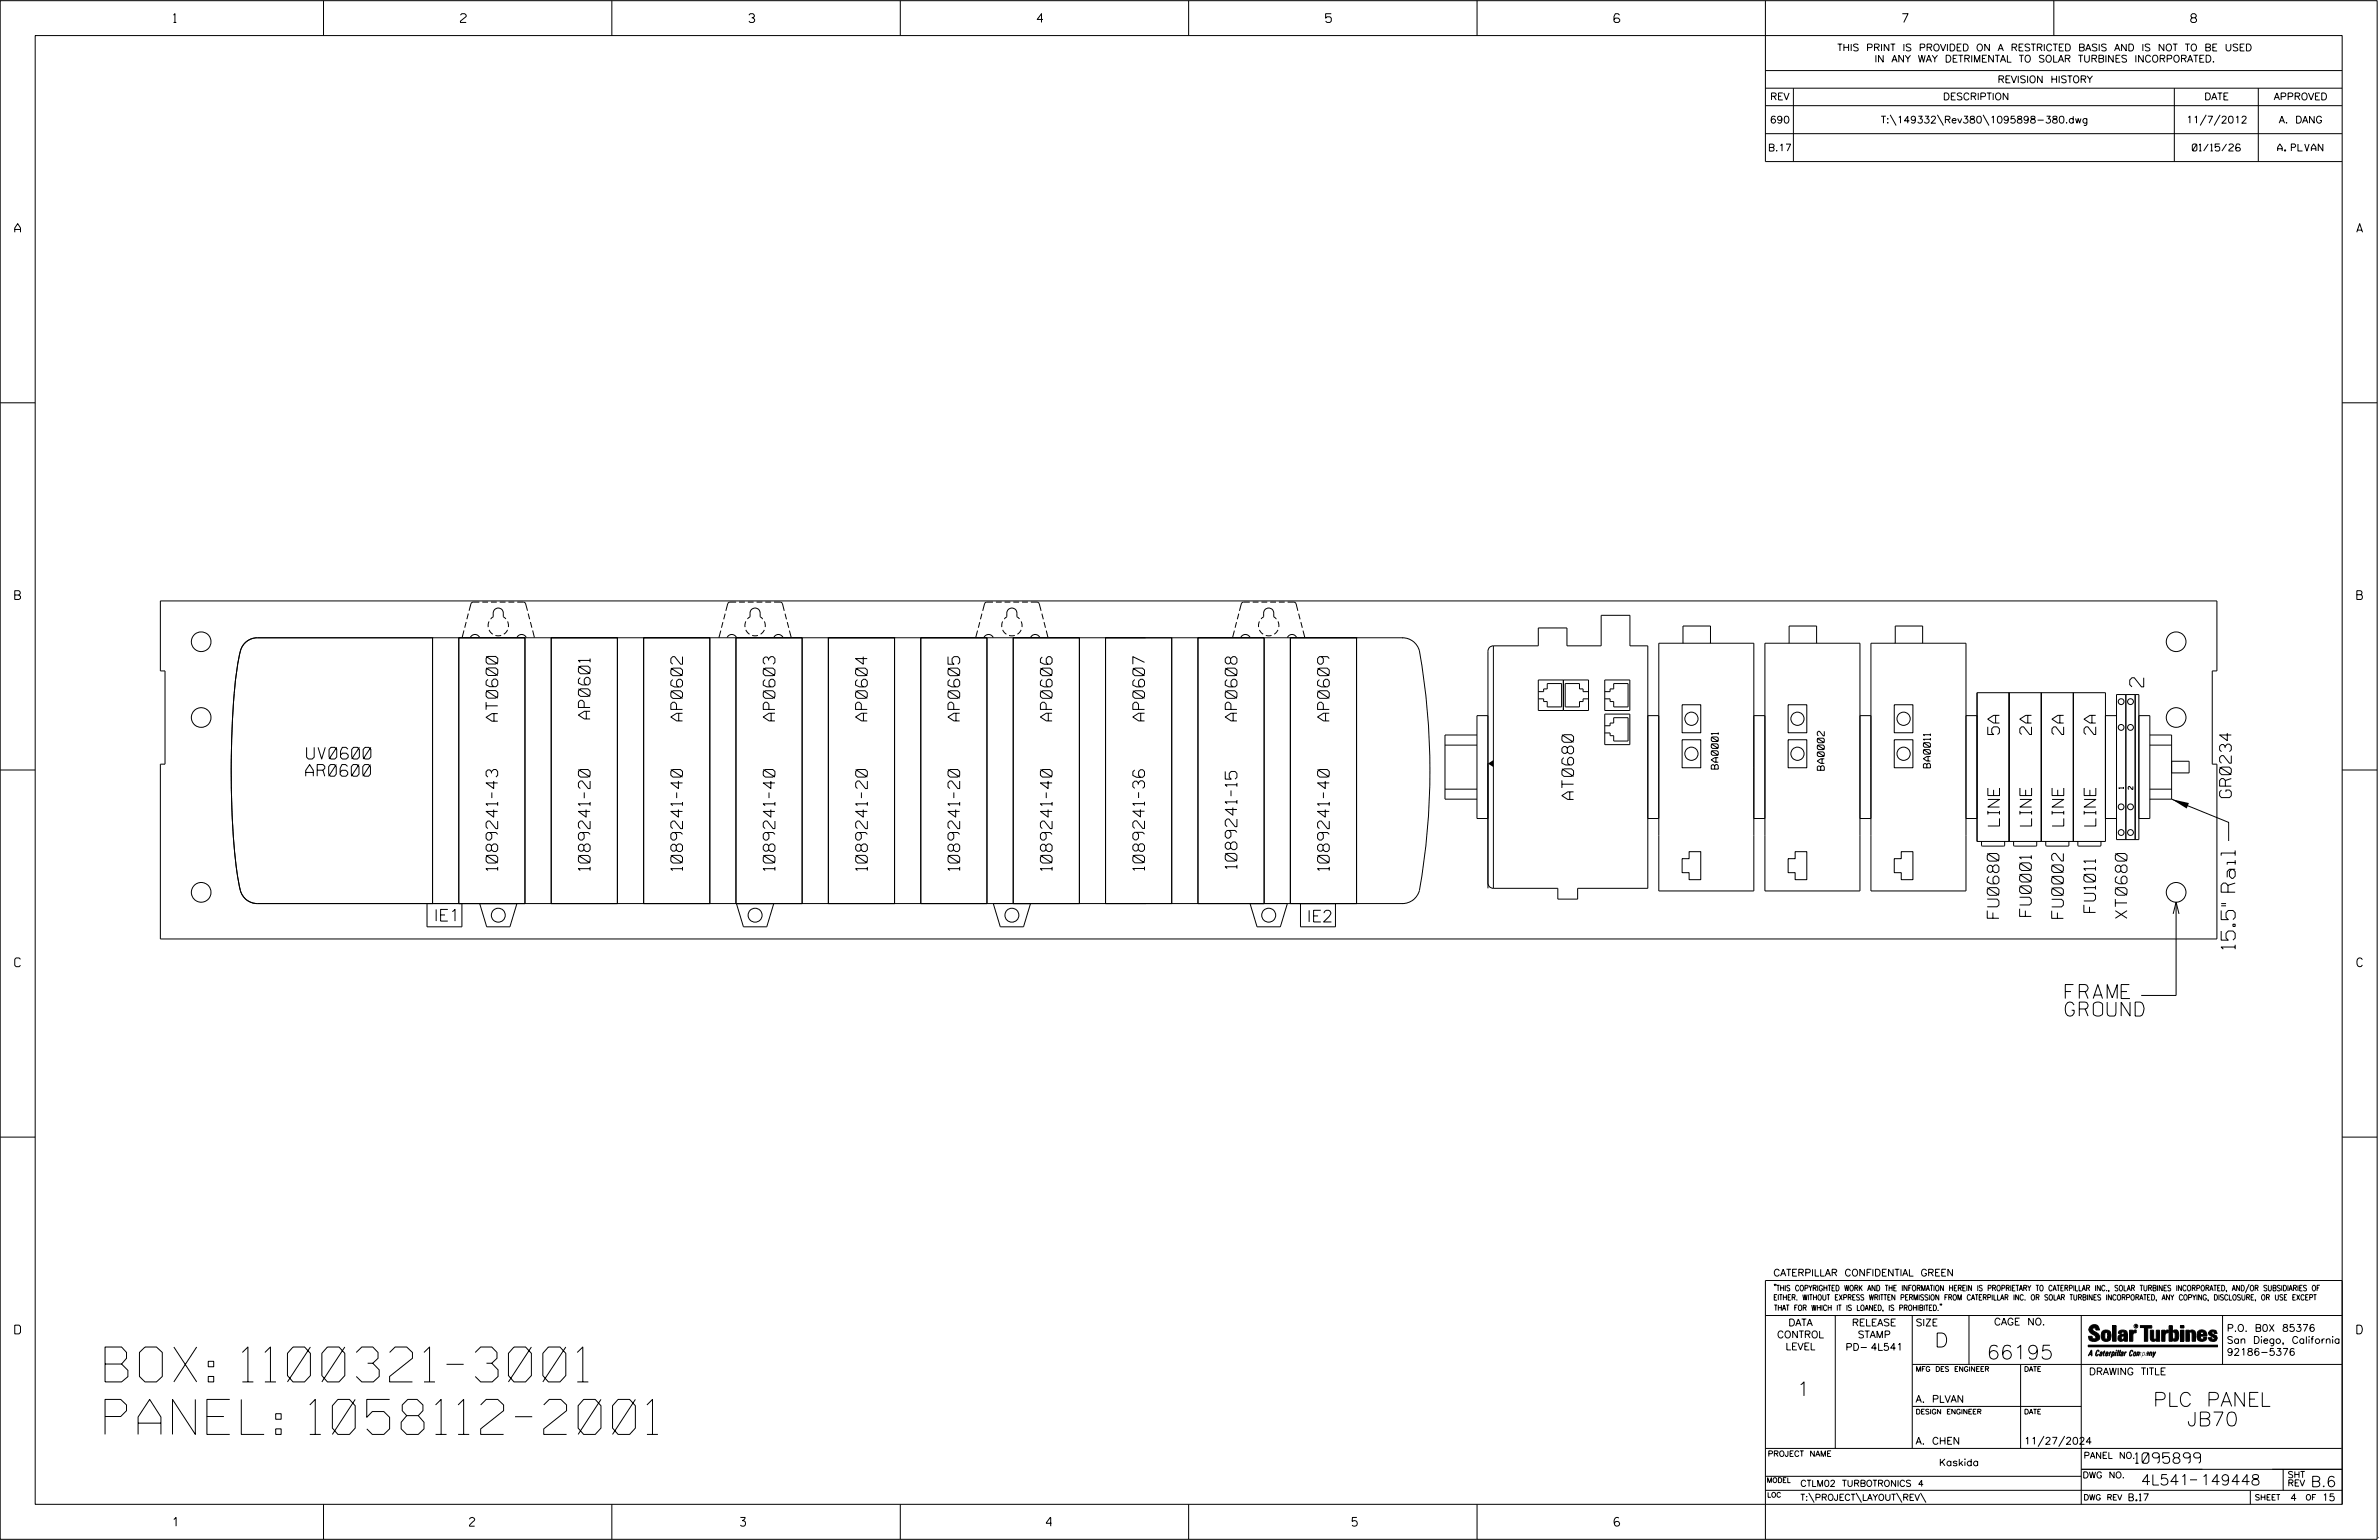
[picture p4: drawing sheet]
<svg xmlns="http://www.w3.org/2000/svg" width="864mm" height="559mm" viewBox="0 0 864 559" stroke-linecap="round" stroke-linejoin="round" font-family="sans-serif">
<defs><g id="words">
<g font-size="12.7">
<text x="38.1" y="501.4">BOX: 1100321-3001</text>
<text x="38.1" y="520.5">PANEL: 1058112-2001</text>
</g>
<g font-size="5.1">
<text x="778.2" y="249.2" transform="rotate(-90 778.2 249.2)">2</text>
<text x="811.4" y="344.4" transform="rotate(-90 811.4 344.4)">15.5&quot; Rail</text>
<text x="749.7" y="362.3">FRAME</text>
<text x="749.7" y="368.7">GROUND</text>
<text x="702.3" y="488.8">D</text>
<text x="721.2" y="493.2">66195</text>
<text x="652.2" y="506.5">1</text>
<text x="781.6" y="510.3">PLC PANEL</text>
<text x="793.9" y="517.4">JB70</text>
</g>
<g font-size="4.2">
<text x="180.7" y="261.7" transform="rotate(-90 180.7 261.7)">AT0600</text>
<text x="214.2" y="260.9" transform="rotate(-90 214.2 260.9)">AP0601</text>
<text x="247.8" y="261.6" transform="rotate(-90 247.8 261.6)">AP0602</text>
<text x="281.3" y="261.6" transform="rotate(-90 281.3 261.6)">AP0603</text>
<text x="314.8" y="261.6" transform="rotate(-90 314.8 261.6)">AP0604</text>
<text x="348.4" y="261.6" transform="rotate(-90 348.4 261.6)">AP0605</text>
<text x="381.9" y="261.6" transform="rotate(-90 381.9 261.6)">AP0606</text>
<text x="415.5" y="261.6" transform="rotate(-90 415.5 261.6)">AP0607</text>
<text x="449" y="261.6" transform="rotate(-90 449 261.6)">AP0608</text>
<text x="482.5" y="261.6" transform="rotate(-90 482.5 261.6)">AP0609</text>
<text x="725.8" y="266.5" transform="rotate(-90 725.8 266.5)">5A</text>
<text x="737.5" y="266.5" transform="rotate(-90 737.5 266.5)">2A</text>
<text x="749.1" y="266.5" transform="rotate(-90 749.1 266.5)">2A</text>
<text x="760.8" y="266.5" transform="rotate(-90 760.8 266.5)">2A</text>
<text x="111.3" y="275.4">UV0600</text>
<text x="111" y="281.6">AR0600</text>
<text x="571.2" y="290.1" transform="rotate(-90 571.2 290.1)">AT0680</text>
<text x="810" y="289.4" transform="rotate(-90 810 289.4)">GR0234</text>
<text x="725.8" y="299.7" transform="rotate(-90 725.8 299.7)">LINE</text>
<text x="737.5" y="299.7" transform="rotate(-90 737.5 299.7)">LINE</text>
<text x="749.2" y="299.7" transform="rotate(-90 749.2 299.7)">LINE</text>
<text x="760.8" y="299.7" transform="rotate(-90 760.8 299.7)">LINE</text>
<text x="180.7" y="315.9" transform="rotate(-90 180.7 315.9)">1089241-43</text>
<text x="214.2" y="315.9" transform="rotate(-90 214.2 315.9)">1089241-20</text>
<text x="247.8" y="315.9" transform="rotate(-90 247.8 315.9)">1089241-40</text>
<text x="281.3" y="315.9" transform="rotate(-90 281.3 315.9)">1089241-40</text>
<text x="314.8" y="315.9" transform="rotate(-90 314.8 315.9)">1089241-20</text>
<text x="348.4" y="315.9" transform="rotate(-90 348.4 315.9)">1089241-20</text>
<text x="381.9" y="315.9" transform="rotate(-90 381.9 315.9)">1089241-40</text>
<text x="415.5" y="315.8" transform="rotate(-90 415.5 315.8)">1089241-36</text>
<text x="449" y="315.2" transform="rotate(-90 449 315.2)">1089241-15</text>
<text x="482.5" y="315.9" transform="rotate(-90 482.5 315.9)">1089241-40</text>
<text x="157.5" y="334.2">IE1</text>
<text x="474.4" y="334.6">IE2</text>
<text x="725.6" y="333.2" transform="rotate(-90 725.6 333.2)">FU0680</text>
<text x="737.4" y="332.5" transform="rotate(-90 737.4 332.5)">FU0001</text>
<text x="749" y="333.2" transform="rotate(-90 749 333.2)">FU0002</text>
<text x="760.7" y="331.1" transform="rotate(-90 760.7 331.1)">FU1011</text>
<text x="772.1" y="333.2" transform="rotate(-90 772.1 333.2)">XT0680</text>
</g>
<g font-size="3.8">
<text x="775.1" y="531">1095899</text>
<text x="777.2" y="538.9">4L541</text>
<text x="798.8" y="538.9">149448</text>
<text x="838.8" y="539.5">B.6</text>
</g>
<g font-size="3.2">
<text x="63" y="8.2">1</text>
<text x="167.2" y="8.2">2</text>
<text x="271.8" y="8.2">3</text>
<text x="376.5" y="8.2">4</text>
<text x="481.2" y="8.2">5</text>
<text x="690.6" y="8.2">7</text>
<text x="795.3" y="8.2">8</text>
<text x="5.4" y="84.3">A</text>
<text x="855.5" y="84.3">A</text>
<text x="5.4" y="217.5">B</text>
<text x="855.6" y="217.5">B</text>
<text x="5.4" y="350.8">C</text>
<text x="855.6" y="350.8">C</text>
<text x="5.4" y="484">D</text>
<text x="855.6" y="484">D</text>
<text x="62.8" y="553.8">1</text>
<text x="170.4" y="553.8">2</text>
<text x="268.8" y="553.8">3</text>
<text x="379.8" y="553.8">4</text>
<text x="490.8" y="553.8">5</text>
<text x="585.9" y="553.8">6</text>
</g>
<g font-size="2.5">
<text x="666.9" y="18.5">THIS PRINT IS PROVIDED ON A RESTRICTED BASIS AND IS NOT TO BE USED</text>
<text x="680.5" y="22.6">IN ANY WAY DETRIMENTAL TO SOLAR TURBINES INCORPORATED.</text>
<text x="725.1" y="30">REVISION HISTORY</text>
<text x="642.6" y="36.3">REV</text>
<text x="705.3" y="36.3">DESCRIPTION</text>
<text x="800.2" y="36.3">DATE</text>
<text x="825.4" y="36.3">APPROVED</text>
<text x="642.5" y="44.7">690</text>
<text x="682.8" y="44.7">T:\149332\Rev380\1095898-380.dwg</text>
<text x="793.6" y="44.7">11/7/2012</text>
<text x="827.3" y="44.7">A. DANG</text>
<text x="641.8" y="54.8">B.17</text>
<text x="795.8" y="54.8">01/15/26</text>
<text x="826.8" y="54.8">A. PLVAN</text>
<text x="623.7" y="279.1" transform="rotate(-90 623.7 279.1)">BA0001</text>
<text x="662.2" y="279.5" transform="rotate(-90 662.2 279.5)">BA0002</text>
<text x="700.7" y="278.6" transform="rotate(-90 700.7 278.6)">BA0011</text>
<text x="643.8" y="463">CATERPILLAR CONFIDENTIAL GREEN</text>
<text x="645.1" y="485.5">CONTROL</text>
<text x="649.2" y="481.1">DATA</text>
<text x="672.3" y="481.1">RELEASE</text>
<text x="674.4" y="485.5">STAMP</text>
<text x="695.4" y="481.1">SIZE</text>
<text x="723.8" y="480.8">CAGE NO.</text>
<text x="808.4" y="483.1">P.O. B0X 85376</text>
<text x="648.2" y="489.8">LEVEL</text>
<text x="669.9" y="490">PD- 4L541</text>
<text x="808.4" y="487.5">San Diego, California</text>
<text x="808.4" y="491.8">92186-5376</text>
<text x="758.3" y="498.9">DRAWING TITLE</text>
<text x="695.4" y="508.9">A. PLVAN</text>
<text x="695.4" y="524.1">A. CHEN</text>
<text x="734.8" y="524.1">11/27/2024</text>
<text x="703.9" y="531.9">Kaskida</text>
<text x="772.8" y="544.6">B.17</text>
<text x="831.4" y="544.6">4</text>
<text x="842.9" y="544.6">15</text>
</g>
<g font-size="2.3">
<text x="756.4" y="529.2">PANEL NO.</text>
<text x="653.5" y="539.4">CTLM02 TURBOTRONICS 4</text>
<text x="756" y="536.3">DWG NO.</text>
<text x="830.4" y="539.3">REV</text>
<text x="830.4" y="536.2">SHT</text>
<text x="653.5" y="544.5">T:\PROJECT\LAYOUT\REV\</text>
</g>
<g font-size="2">
<text x="643.8" y="468.4">&quot;THIS COPYRIGHTED WORK AND THE INFORMATION HEREIN IS PROPRIETARY TO CATERPILLAR INC., SOLAR TURBINES INCORPORATED, AND/OR SUBSIDIARIES OF</text>
<text x="643.8" y="471.8">EITHER. WITHOUT EXPRESS WRITTEN PERMISSION FROM CATERPILLAR INC. OR SOLAR TURBINES INCORPORATED, ANY COPYING, DISCLOSURE, OR USE EXCEPT</text>
<text x="644" y="475.6">THAT FOR WHICH IT IS LOANED, IS PROHIBITED.&quot;</text>
<text x="641.7" y="528.5">PROJECT NAME</text>
<text x="756.3" y="544.3">DWG REV</text>
<text x="818.5" y="544.3">SHEET</text>
<text x="836.9" y="544.3">OF</text>
</g>
<g font-size="1.8">
<text x="695.4" y="497.6">MFG DES ENGINEER</text>
<text x="734.8" y="497.6">DATE</text>
<text x="695.4" y="513.1">DESIGN ENGINEER</text>
<text x="734.8" y="513.1">DATE</text>
<text x="641.3" y="538">MODEL</text>
<text x="641.5" y="543.3">LOC</text>
</g>
<g font-size="1.7">
<text x="770.8" y="286.2" transform="rotate(-90 770.8 286.2)">1</text>
<text x="774.2" y="286.5" transform="rotate(-90 774.2 286.5)">2</text>
</g>
<text font-size=".9" x="775.1" y="481.7">R</text>
</g></defs>
<g fill="none" stroke="#000" stroke-width=".36">
<path d="M.1 .2h862.8v558.4h-862.8zM12.8 12.9h837.4v533h-837.4zM117.4 .2v12.7M222.1 .2v12.7M326.8 .2v12.7M431.5 .2v12.7M536.2 .2v12.7M587.9 5.5l-.5-.5h-1l-.5 1v1.7l.5 .4h1l.6-.4v-.6l-.6-.5h-1l-.5 .5M640.9 .2v58.4h209.3M745.6 .2v12.7M640.9 25.6h209.3M640.9 32h209.3"/>
<path d="M640.9 38.3h209.3M651 32v26.6M789.3 32v26.6M819.8 32v26.6M640.9 48.5h209.3M686.2 41.7l2.1 3.8M703.3 41.7l2.2 3.8M719.9 41.7l2.1 3.8M800.9 41.7l-2.2 3.8M805.9 41.7l-2.1 3.8M.1 146.2h12.7M850.2 146.2h12.7"/>
<path d="M58.2 218.1h746.6v25.4h-1.7v33.8h1.7v63.4h-746.6v-63.4h1.7v-33.8h-1.7zM174 218.5l-2.8 .2-.9 2.9M175.1 218.5h2.1M178.2 218.5h2.1M181.4 218.5h2.1M184.6 218.5h2.1M187.7 218.5l2.8 .2 1 2.9M267.2 218.5l-2.7 .2-1 3M268.3 218.5h2.1M271.5 218.5h2.1M274.6 218.5h2.2M277.8 218.5h2.1"/>
<path d="M281 218.5l2.7 .2 1 3M360.5 218.5l-2.8 .2-1 3M361.5 218.5h2.1M364.7 218.5h2.1M367.8 218.5h2.2M371 218.5h2.1M374.2 218.5l2.8 .2 .9 3M453.7 218.5l-2.8 .2-1 3M454.7 218.5h2.1M457.9 218.5h2.1M461.1 218.5h2.1M464.3 218.5h2.1"/>
<path d="M467.4 218.5l2.8 .2 .9 3M157 231.4v96.5M166.5 231.4v96.5M166.5 231.4h24.1v96.5h-24.1zM168.4 228.8l-.6 2.5M169.2 225.7l-.5 2.1M170 222.6l-.5 2.1M170.7 231.3a1.86 1.86 0 0 1 1.7-1.1 1.86 1.86 0 0 1 1.7 1.1M177.5 228.6l1.4 1.5M177.5 225.5l-.3 2M179.8 230.6h2.1M183.7 224.6l-1-.8v-1.3a1.83 1.83 0 0 0-1.8-1.9 1.83 1.83 0 0 0-1.9 1.9v1.3l-.9 .8"/>
<path d="M184.3 225.5l.2 2M184.3 228.6l-1.4 1.5M187.7 231.3a1.86 1.86 0 0 1 1.7-1.1 1.86 1.86 0 0 1 1.6 1.1M190.6 231.4v96.5M191.7 222.6l.6 2.1M192.5 225.7l.6 2.1M193.4 228.8l.6 2.5M200.1 231.4h24v96.5h-24zM200.1 231.4v96.5M224.1 231.4v96.5M233.6 231.4v96.5M233.6 231.4h24.1v96.5h-24.1z"/>
<path d="M257.7 231.4v96.5M261.7 228.8l-.7 2.6M262.4 225.7l-.5 2.1M263.2 222.7l-.5 2M264 231.3a1.86 1.86 0 0 1 1.7-1.1 1.86 1.86 0 0 1 1.6 1.1M267.2 231.4v96.5M267.2 231.4h24v96.5h-24zM270.8 228.6l1.3 1.5M270.8 225.5l-.4 2M273 230.6h2.1M276.9 224.6l-1-.8v-1.3a1.83 1.83 0 0 0-1.8-1.9 1.83 1.83 0 0 0-1.8 1.9v1.3l-1 .8M277.5 228.6l-1.4 1.5"/>
<path d="M277.5 225.5l.3 2M280.9 231.4a1.83 1.83 0 0 1 1.7-1.2 1.83 1.83 0 0 1 1.7 1.2M285 222.7l.5 2M285.8 225.7l.5 2.1M286.6 228.8l.6 2.6M291.2 231.4v96.5M300.7 231.4h24v96.5h-24zM300.7 231.4v96.5M324.7 231.4v96.5M334.3 231.4h24v96.5h-24zM334.3 231.4v96.5M354.9 228.8l-.7 2.6"/>
<path d="M355.7 225.7l-.6 2.1M356.4 222.7l-.5 2M357.2 231.3a1.86 1.86 0 0 1 1.7-1.1 1.86 1.86 0 0 1 1.6 1.1M358.3 231.4v96.5M364 228.6l1.3 1.5M364 225.5l-.3 2M366.3 230.6h2.1M367.8 231.4h24v96.5h-24zM367.8 231.4v96.5M370.1 224.6l-1-.8v-1.3a1.83 1.83 0 0 0-1.8-1.9 1.83 1.83 0 0 0-1.8 1.9v1.3l-1 .8M370.7 225.5l.3 2M370.7 228.6l-1.4 1.5"/>
<path d="M374.1 231.4a1.83 1.83 0 0 1 1.7-1.2 1.83 1.83 0 0 1 1.7 1.2M378.2 222.7l.5 2M379 225.7l.5 2.1M379.8 228.8l.6 2.6M391.8 231.4v96.5M401.3 231.4h24v96.5h-24zM401.3 231.4v96.5M425.3 231.4v96.5M434.9 231.4v96.5M434.9 231.4h24v96.5h-24zM448.1 228.8l-.7 2.6M448.9 225.7l-.6 2.1"/>
<path d="M449.7 222.7l-.5 2M450.4 231.3a1.86 1.86 0 0 1 1.7-1.1 1.86 1.86 0 0 1 1.7 1.1M457.2 228.6l1.3 1.5M457.2 225.5l-.3 2M458.9 231.4v96.5M459.5 230.6h2.1M463.3 224.6l-.9-.8v-1.3a1.83 1.83 0 0 0-1.8-1.9 1.83 1.83 0 0 0-1.9 1.9v1.3l-.9 .8M463.9 228.6l-1.3 1.5M463.9 225.5l.3 2M467.3 231.4a1.83 1.83 0 0 1 1.7-1.2 1.83 1.83 0 0 1 1.7 1.2M468.4 231.4h24v96.5h-24zM468.4 231.4v96.5"/>
<path d="M471.4 222.7l.5 2M472.2 225.7l.6 2.1M473 228.8l.7 2.6M492.4 231.4v96.5M509.1 231.4a6.4 6.4 0 0 1 6.2 4.8 247.4 247.4 0 0 1-.2 87.5 6.4 6.4 0 0 1-6 4.2M509.3 231.4h-415.9a6.8 6.8 0 0 0-6.6 6.7 265.6 265.6 0 0 0-2.8 45.8l.4 14.6 .9 12.2a71.2 71.2 0 0 0 2.4 13.5 6.4 6.4 0 0 0 5.7 3.7h415.9M542.1 234.4a1.93 1.93 0 0 0-2 1.9v86M542.1 234.4v87.9M542.1 234.4h16.3v-6.5h10.4v6.5h12.4v-11.1h10.5v11.1h6.5v87.9h-25.5v3.9h-7.2v-3.9h-23.4M610.9 233.4v-6.2h10v6.2M649.5 233.4v-6.2h9.9v6.2M688 233.4v-6.2h9.9v6.2"/>
<path d="M540.1 259.7h-3.9v37.3h3.9M558.4 246.7h18.3v11.1h-18.3zM558.4 251h2v-1h1.3v-2h5.2v8.5h-5.2v-1.9h-1.3v-1h-2M567.5 246.7v11.1M576.7 251h-2v-1h-1.3v-2h-5.2v8.5h5.2v-1.9h1.3v-1h2M582.5 246.7h9.1v11.1h-9.1zM582.5 251h2v-1h1.3v-2h5.2v8.5h-5.2v-1.9h-1.3v-1h-2M582.5 259.1h9.1v11.1h-9.1zM598.2 259.7h4v63.6h34.5v-63.6h4v63.6h34.5v-63.6h4v63.6h34.5v-63.6h4M610.6 255.7h6.8v10.2h-6.8zM649.1 255.7h6.8v10.2h-6.8zM687.6 255.7h6.8v10.2h-6.8z"/>
<path d="M717.7 251.4h46.6v53.9h-46.6zM729.3 251.4v53.9M741 251.4v53.9M752.7 251.4v53.9M764.3 259.7h4M768.3 252h8.1v52.7h-8.1zM771.7 252v52.7M775.1 252v52.7M776.4 259.7h4v37.3h-4M.1 279.4h12.7M524.5 270.4h11.7M536.2 266.7h-11.7v23.3h11.7"/>
<path d="M582.5 263.3h2v-.9h1.3v-2h5.2v8.5h-5.2v-2h-1.3v-.9h-2M602.2 278.3v-44.9h34.5v44.9M610.6 268.4h6.8v10.2h-6.8zM640.7 278.3v-44.9h34.5v44.9M649.1 268.4h6.8v10.2h-6.8zM679.2 278.3v-44.9h34.5v44.9M687.6 268.4h6.8v10.2h-6.8zM780.4 270.4h7.9M780.4 266.7h7.9v23.3M788.3 276.2h6.4v4.3h-6.4M850.2 279.4h12.7M524.5 286.3h11.7"/>
<path d="M598.2 297h4M636.7 297h4M675.2 297h4M713.7 297h4M764.3 297h4M780.4 290h7.9M780.4 286.3h7.9M788.3 290l20.7 8.4v6.8M613.2 309h4.2v10.2h-4.2v-2.5h-2.6v-5.1h2.6zM651.7 309h4.2v10.2h-4.2v-2.5h-2.6v-5.1h2.6zM690.2 309h4.2v10.2h-4.2v-2.5h-2.6v-5.1h2.6zM719.3 305.3v1.4l.3 .3h7.8l.3-.3v-1.4"/>
<path d="M731 305.3v1.4l.3 .3h7.7l.4-.3v-1.4M742.6 305.3v1.4l.3 .3h7.8l.3-.3v-1.4M754.3 305.3v1.4l.3 .3h7.8l.3-.3v-1.4M155 327.9v8.4h12.7v-8.4M174.1 327.9l2.6 8.4h8.4l2.5-8.4M267.3 327.9l2.6 8.4h8.4l2.6-8.4M360.6 327.9l2.5 8.4h8.4l2.6-8.4M453.8 327.9l2.5 8.4h8.5l2.5-8.4M472.1 327.9v8.4h12.7v-8.4M540.1 320.4a1.93 1.93 0 0 0 2 1.9M788.9 331.6l1-4.2 1.1 4.2M789.9 327.4v33.8h-12.6"/>
<path d="M.1 412.6h12.7M850.2 412.6h12.7M640.9 477.3h209.3M644.2 466.1l-.1 .4M644.7 466.1l-.2 .4M666.2 477.3v48.3M694.2 477.3v48.3M704.4 473.3l-.1 .4M704.8 473.3l-.1 .4M714.8 477.3v17.8M755.5 477.3v68.6M806.8 477.3v17.8"/>
<path d="M816.5 466l-1.4 3.1M850.2 464.6h-209.3v94M850.2 464.8v81.1M694.2 495.1h156M733.5 495.1v30.5M758.6 481.4a2.02 2.02 0 0 1 3.1-.1l.5 1.3h-1.3l-.2-.6-.4-.2-.6 .1-.1 .4 .4 .7a2.46 2.46 0 0 1 2.2 2.9 2.83 2.83 0 0 1-3.8 .3l-.3-1.3h1.3l.2 .7 .6 .3 .5-.2 .2-.5-.4-.6-1.9-1.2-.4-.9zM759.2 491.3h-.7l.7-1.2v1.9h.2l-.1-2.1-1.3 2.1 .5-.5h.7M761.3 490l.3-.2 .4 .3-.1 .3-.3-.4-.4 .3-.3 1.6h.4l.4-.5-.3 .6-.4 .1-.3-.4zM762.6 490.6l.5-.1-.1 1.4h-.9a.74 .74 0 0 1 .9-.8l-.3 .7-.5 .1 .2-.5 .6-.2v-.5l-.7 .2zM763 483.2a2.17 2.17 0 0 1 3.1 0l.3 1.4-.3 1.5a2.17 2.17 0 0 1-3.1 0l-.3-1.5zM763.6 490.5l.4-.4 .2 .6h-.3l-.3 .9 .2 .4-.3-.1zM764.1 483.7l.5-.4 .4 .3v2.2l-.4 .2-.5-.2z"/>
<path d="M764.6 491.1l.6 .2v-.7l-.4-.1-.4 .6-.1 .8h.6M764.6 491.1l-.1 .8h.4M764.6 482.6v.8M764.8 490.7l.4 .1v.3h-.6zM765 491.5l-.1 .4zM766 490.5l-.5 1.5zM766 490.8l.4-.3-.4 .4M766.9 481h1.3v5.7h-1.3zM767 490.8l.5 .1-.3 .8-.4 .2zM767.3 490.5h-.5l-.5 2M767.3 490.5a.8 .8 0 0 1 .2 1 .8 .8 0 0 1-.9 .4l-.1 .6M767.3 490.5l-.1 .2"/>
<path d="M768.1 490.5l-.4 1.5zM768.2 489.9h.3l-.1 .2h-.2zM769 489.9l-.5 2.1zM769.7 489.9l-.6 2.1zM770.1 491.4l.5-.3-.5 .8zM770.4 491.9h.1M770.6 491.1l.1-.4-.7 .2 .1-.3 .6-.1 .2 .3-.5 1.1M770.6 491.1a.74 .74 0 0 0-.8 .8h.6M771 484.8h-.7l-.3 .6 .4 .7 .5-.3 .1-2.4h-.8l-.1 .4h-1.2a1.71 1.71 0 0 1 1.8-1.3 1.71 1.71 0 0 1 1.6 1.4v2.8h-1.1l-.1-.6M771 484.2l-1.5 .1a1.41 1.41 0 0 0 0 2.4l.5 .1 1.1-.7M771.2 486.1h-.1M771.4 490.5l.1 .3 .4-.3-.9 1.5z"/>
<path d="M771.5 490.8h.1M773 482.7h1.2v.5l.5-.5 .7-.1v1h-.6l-.5 .4-.1 2.7h-1.2zM773.3 490.3l.6-.4 .4 .2-.1 .4-.3-.4a1.28 1.28 0 0 0-.5 1.8l.6-.4-.1 .4-.8 .1zM774.7 490.8l.5-.3a.88 .88 0 0 1 .2 .9 .88 .88 0 0 1-.7 .7l-.2-.2zM774.8 490.9h.5l-.3 1h-.3l-.2-.2zM775.2 490.5l-.1 .2M776.8 481h4.3v.9h-1.5v4.8h-1.3M776.8 490.6l-.8 .2v-.3l-.4 1.5 .8-1.3v1.3l.3-1.2M779.3 491.1h.4M779.6 490.5h.3l-.3 1.4M779.6 490.7h.2l-.1 .4M779.7 491.1l-.1 .4"/>
<path d="M779.7 491.1l-.4 .2M780.1 492l.4-1.5 .1 .3 .3-.3 .3 .2-.3 1.3v-1.3l-.7 1.3M780.6 482.7h1.2v2.7l.1 .4 .4 .3 .4-.7v-2.7h1.2l.1 4h-1.3v-.5l-1.1 .6-.7-.3-.3-.7zM781.6 492.5l1-2-.8 1.3-.2-1.3-.2 2M784.7 482.7h1.2v.5l.5-.5 .7-.1v1h-.5l-.6 .4-.1 2.7h-1.2zM787.4 481h1.2v2a1.4 1.4 0 0 1 2.2 .2l.1 1.4-.4 1.9-1.5 .1-.4-.5v-1l.5 .9 .5-.3v-2.1l-.5-.4-.5 .7v2.8h-1.2zM791.5 482.7h1.3v4h-1.3zM791.5 481h1.3v.9h-1.3zM793.5 482.7h1.3v.4l.7-.5 1.1 .2 .4 .6v3.3h-1.2l-.3-3.4-.7 .2v3.2h-1.3zM794.8 483.1h.1M797.7 483.2a1.92 1.92 0 0 1 2.4-.5 1.92 1.92 0 0 1 1 2.1h-2.3v.8l.6 .5 .5-.3v-.5h1.2a1.83 1.83 0 0 1-2.1 1.4 1.83 1.83 0 0 1-1.5-2.1zM798.8 484.2v.6"/>
<path d="M799.1 483.4h.6l.2 .8h-1.1zM804.6 482.9a1.84 1.84 0 0 0-2.9 .8 3.3 3.3 0 0 0 2.2 1.9l-.5 .5-.4-.3-.1-.4h-1.2l.1 .6a1.92 1.92 0 0 0 2.9 .4M804.9 483.8h-1.2l-.2-.6-.5 .1-.1 .3 .1 .3 1.8 .9M805.1 488.1h-47.1v.6h47.1M694.2 510.3h61.3M640.9 525.6h209.2M640.9 535.7h114.6M742 521.1l-2.2 3.8M749.5 521.1l-2.2 3.8M755.5 533.2h94.7M795 537h2.6M828.8 533.2v7.6"/>
<path d="M117.4 545.9v12.7M222.1 545.9v12.7M326.8 545.9v12.7M431.5 545.9v12.7M536.2 545.9v12.7M640.9 540.8h209.3M656.6 541.7l2 3.5M673.8 541.7l1.9 3.5M688.4 541.7l2 3.5M697.2 541.7l1.9 3.5M816.9 541v4.9M863.5 558h.1"/>
<circle cx="73" cy="232.9" r="3.6"/>
<circle cx="790" cy="232.9" r="3.6"/>
<circle cx="770" cy="254.6" r="1.05"/>
<circle cx="773.4" cy="254.6" r="1.05"/>
<circle cx="73" cy="260.4" r="3.6"/>
<circle cx="614" cy="273.5" r="2.4"/>
<circle cx="614" cy="260.8" r="2.4"/>
<circle cx="652.5" cy="273.5" r="2.39"/>
<circle cx="652.5" cy="260.8" r="2.39"/>
<circle cx="691" cy="273.5" r="2.4"/>
<circle cx="691" cy="260.8" r="2.4"/>
<circle cx="770" cy="263.9" r="1.05"/>
<circle cx="773.4" cy="263.9" r="1.05"/>
<circle cx="790" cy="260.4" r="3.6"/>
<circle cx="770" cy="292.8" r="1.05"/>
<circle cx="773.4" cy="292.8" r="1.05"/>
<circle cx="770" cy="302.1" r="1.05"/>
<circle cx="773.4" cy="302.1" r="1.06"/>
<circle cx="73" cy="323.8" r="3.6"/>
<circle cx="180.9" cy="332.1" r="2.53"/>
<circle cx="274.1" cy="332.1" r="2.53"/>
<circle cx="367.3" cy="332.1" r="2.53"/>
<circle cx="460.5" cy="332.1" r="2.53"/>
<circle cx="790" cy="323.8" r="3.6"/>
<circle cx="775.4" cy="481.2" r=".69"/>
</g>
<g fill="#000">
<path d="M540.1 277.1l2-1.3v2.5zM788.3 290l6.3 1.4-.8 2zM768.1 490.5l-.4 1.5zM768.2 489.9h.3l-.1 .2h-.2zM769 489.9l-.5 2.1zM769.7 489.9l-.6 2.1zM791.5 481h1.3v.9h-1.3zM791.5 482.7h1.3v4h-1.3zM758 488.1h47.1v.6h-47.1z"/>
<path d="M759.2 489.9l-1.2 2.1 .5-.5h.7v.5h.2zM759.2 490.1v1.2h-.7z" fill-rule="evenodd"/>
<path d="M758.6 481.4a2.02 2.02 0 0 1 3.1-.1l.5 1.3h-1.3l-.2-.6-.4-.2-.6 .1-.1 .4 .4 .7a2.46 2.46 0 0 1 2.2 2.9 2.83 2.83 0 0 1-3.8 .3l-.3-1.3h1.3l.2 .7 .6 .3 .5-.2 .2-.5-.4-.6-1.9-1.2-.4-.9z" fill-rule="evenodd"/>
<path d="M761.3 490l.3-.2 .4 .3-.1 .3-.3-.4-.4 .3-.3 1.6h.4l.4-.5-.3 .6-.4 .1-.3-.4z" fill-rule="evenodd"/>
<path d="M762.6 490.6l.5-.1-.1 1.4h-.9a.74 .74 0 0 1 .9-.8l-.6 .3-.2 .5 .5-.1 .3-.6v-.5l-.7 .2z" fill-rule="evenodd"/>
<path d="M763.6 490.5l.4-.4 .2 .6h-.3l-.3 .9 .2 .4-.3-.1z" fill-rule="evenodd"/>
<path d="M764.8 490.5l.5 .3-.1 .5h-.6l.6-.2v-.3l-.4-.1-.3 1.2h.4l.3-.4-.6 .6-.3-.2v-.4z" fill-rule="evenodd"/>
<path d="M763 483.2a2.17 2.17 0 0 1 3.1 0l.3 1.4-.3 1.5a2.17 2.17 0 0 1-3.1 0l-.3-1.5zM764.1 483.7v2.1l.5 .2 .4-.2v-2.2l-.4-.3z" fill-rule="evenodd"/>
<path d="M766 490.5v.3l.4-.1-.4 .2-.5 1.1z" fill-rule="evenodd"/>
<path d="M766.8 490.5l-.5 2 .3-.6a.71 .71 0 0 0 .9-.5 .71 .71 0 0 0-.4-.9zM767 490.8l.5 .1-.3 .8-.4 .2z" fill-rule="evenodd"/>
<path d="M766.9 481h1.3v5.7h-1.3z" fill-rule="evenodd"/>
<path d="M770.1 490.6l.6-.1 .2 .3-.4 1.2-.5 .1-.2-.5 .3-.5h.5l-.7 .5v.3l.4-.1 .4-.9-.5-.2-.2 .2z" fill-rule="evenodd"/>
<path d="M769.4 482.8l-.5 1h1.2l.1-.4h.8v.8l-1.5 .1a1.41 1.41 0 0 0 0 2.4l.5 .1 1.1-.7 .1 .6h1.1v-2.8a1.79 1.79 0 0 0-2.4-1.2zM770.3 484.8h.7l-.1 1-.5 .3-.4-.7z" fill-rule="evenodd"/>
<path d="M771.4 490.5l.1 .3 .4-.3-.9 1.5z" fill-rule="evenodd"/>
<path d="M773 482.7h1.2v.5l.5-.5 .7-.1v1h-.6l-.5 .4-.1 2.7h-1.2z" fill-rule="evenodd"/>
<path d="M773.3 490.3l.6-.4 .4 .2-.1 .4-.3-.4a1.28 1.28 0 0 0-.5 1.8l.6-.4-.3 .5h-.6z" fill-rule="evenodd"/>
<path d="M774.7 490.8l-.2 1.1h.7a.96 .96 0 0 0 0-1.4zM774.8 490.9h.5l-.1 .6-.5 .4-.2-.2z" fill-rule="evenodd"/>
<path d="M776 490.5v.3l.4-.3 .2 .3 .7-.2-.3 1.4v-1.3l-.6 1.3v-1.3l-.8 1.3z" fill-rule="evenodd"/>
<path d="M776.8 481h4.3v.9h-1.5v4.8h-1.3v-4.8h-1.5z" fill-rule="evenodd"/>
<path d="M777.9 490.5l-.5 2 .3-.6a.71 .71 0 0 0 .9-.5 .71 .71 0 0 0-.4-.9zM778.1 490.8l.3-.1 .1 .4-.5 .8-.2-.5z" fill-rule="evenodd"/>
<path d="M779.3 490.6l.6-.1-.3 1.5-.7-.1a.67 .67 0 0 1 .8-.8l-.6 .3-.1 .5 .4-.1 .4-.9-.4-.2-.3 .2z" fill-rule="evenodd"/>
<path d="M780.5 490.5l.1 .3 .3-.3 .3 .2-.3 1.3v-1.3l-.8 1.3z" fill-rule="evenodd"/>
<path d="M780.6 482.7h1.2v2.7l.1 .4 .4 .3 .4-.7v-2.7h1.2l.1 4h-1.3v-.5l-1.1 .6-.7-.3-.3-.7z" fill-rule="evenodd"/>
<path d="M781.6 490.5l.2 1.3 .8-1.3-1.2 2z" fill-rule="evenodd"/>
<path d="M784.7 482.7h1.2v.5l.5-.5 .7-.1v1h-.5l-.6 .4-.1 2.7h-1.2z" fill-rule="evenodd"/>
<path d="M787.4 481h1.2v2a1.4 1.4 0 0 1 2.2 .2l.1 1.4-.4 1.9-1.5 .1-.4-.5v-1l.5 .9 .5-.3v-2.1l-.5-.4-.5 .7v2.8h-1.2z" fill-rule="evenodd"/>
<path d="M793.5 482.7h1.3v.4a1.29 1.29 0 0 1 2.2 .3v3.3h-1.2l-.3-3.4-.7 .2v3.2h-1.3z" fill-rule="evenodd"/>
<path d="M797.7 483.2a1.92 1.92 0 0 1 2.4-.5 1.92 1.92 0 0 1 1 2.1h-2.3v.8l.6 .5 .5-.3v-.5h1.2a1.83 1.83 0 0 1-2.1 1.4 1.83 1.83 0 0 1-1.5-2.1zM799.1 483.4l-.3 .8h1.1l-.2-.8z" fill-rule="evenodd"/>
<path d="M801.9 483.2a1.94 1.94 0 0 1 3 .1v.5h-1.2l-.2-.6-.5 .1-.1 .3 .1 .3 1.8 .9a1.2 1.2 0 0 1 .1 1.3 1.2 1.2 0 0 1-1.2 .7l-1.6-.4-.4-1h1.2l.1 .4 .4 .3 .5-.5a3.3 3.3 0 0 1-2.2-1.9z" fill-rule="evenodd"/>
<circle cx="761.4" cy="492" r=".07"/>
<circle cx="762.2" cy="485.1" r=".07"/>
<circle cx="769.3" cy="492" r=".07"/>
<circle cx="773.1" cy="486.7" r=".07"/>
<circle cx="791.5" cy="486.7" r=".07"/>
<circle cx="791.5" cy="481" r=".07"/>
<circle cx="794.8" cy="486.7" r=".07"/>
</g>
<use href="#words"/>
</svg>
